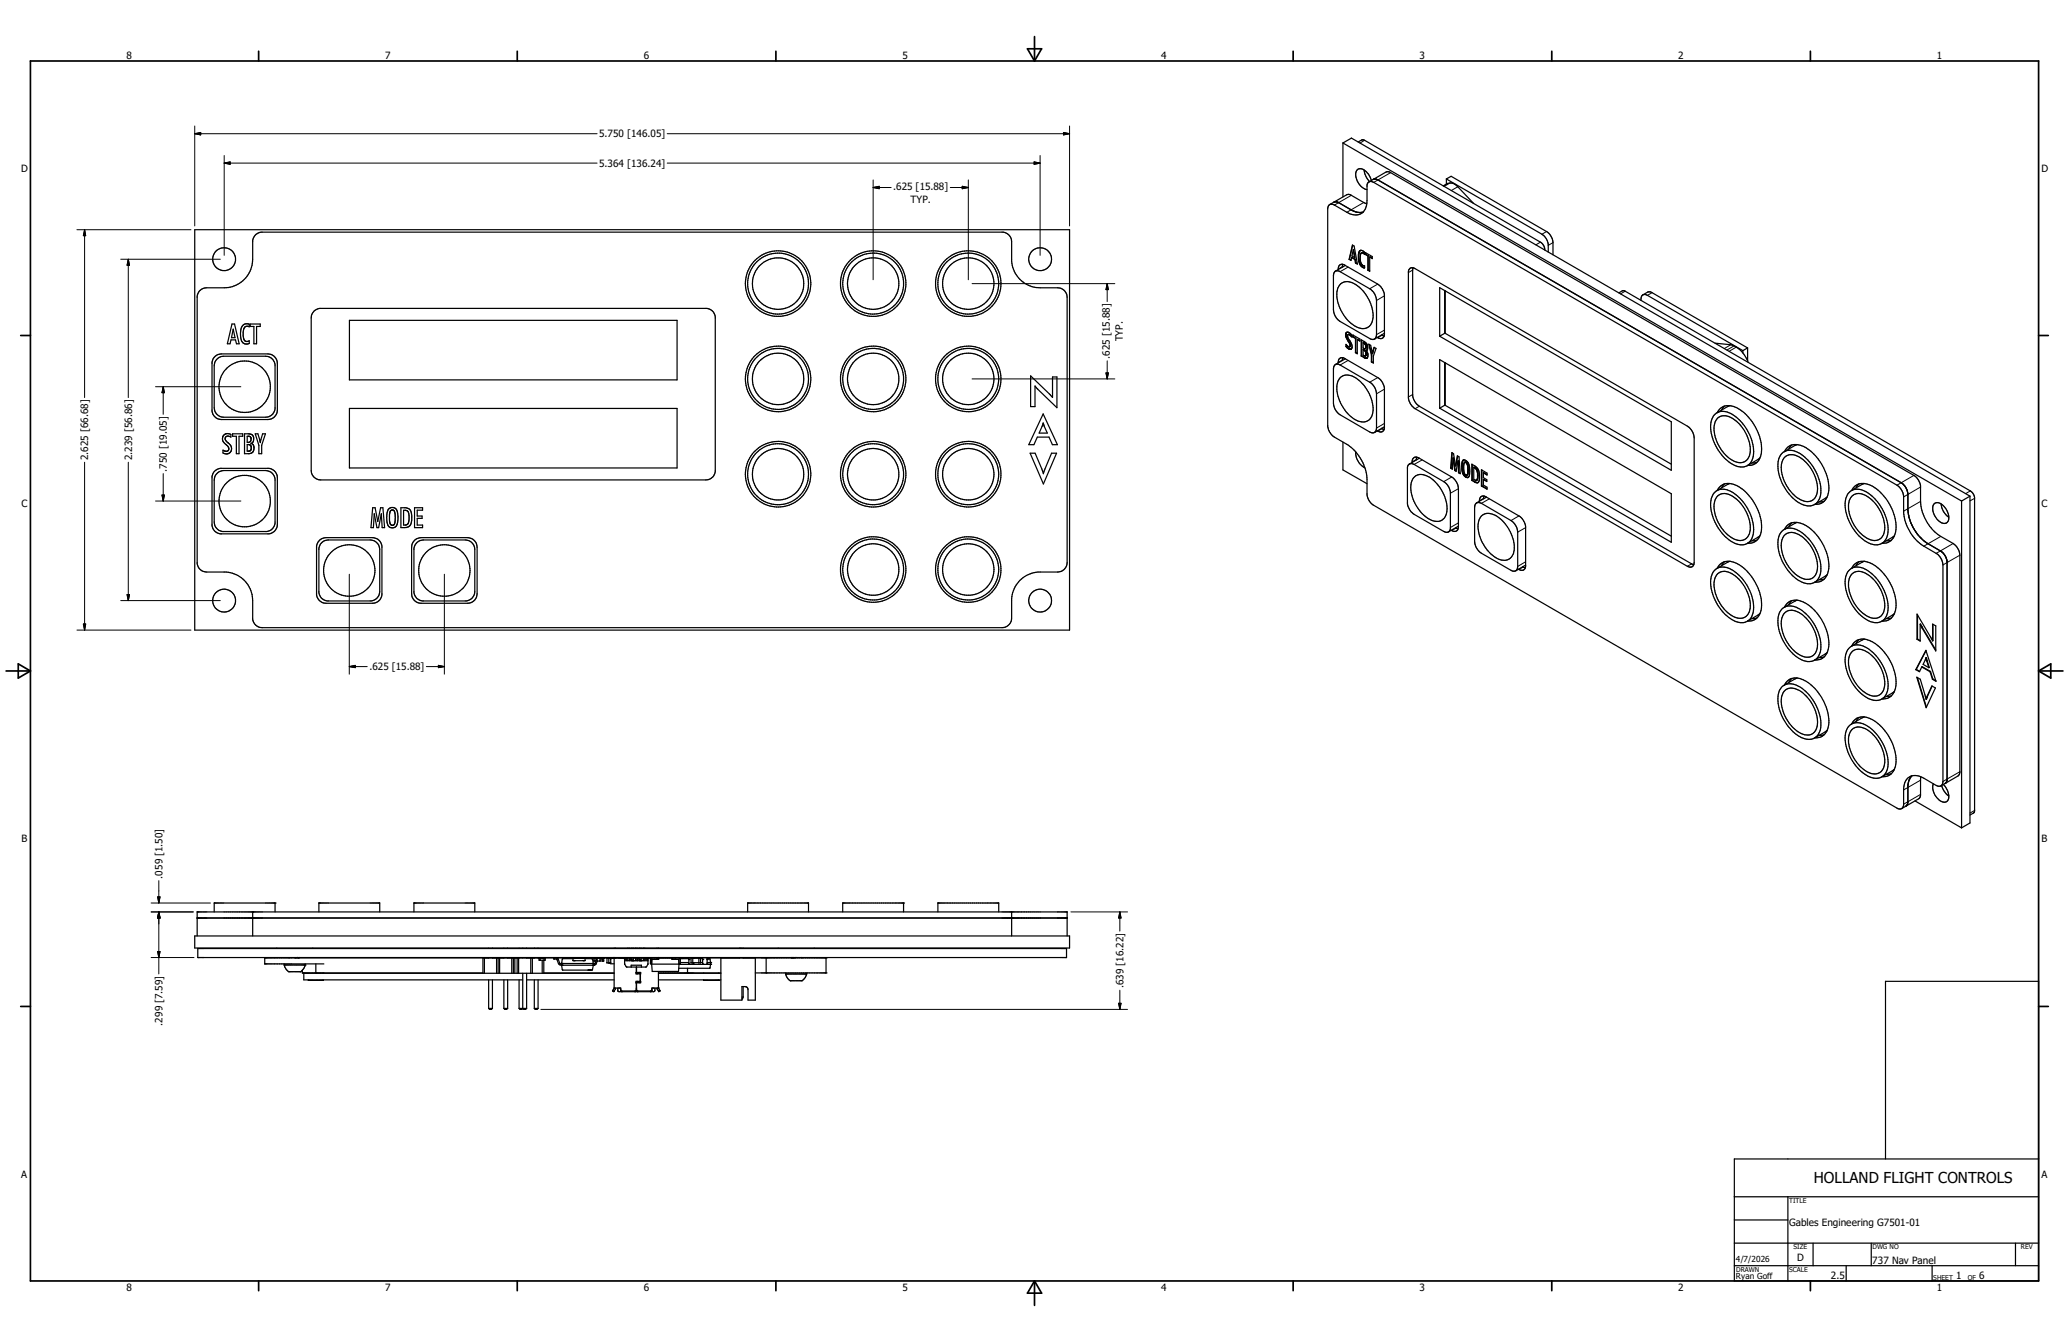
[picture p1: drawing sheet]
<svg xmlns="http://www.w3.org/2000/svg" width="432mm" height="279mm" viewBox="0 0 432 279" stroke-linecap="round" stroke-linejoin="round" font-family="sans-serif">
<defs><g id="words">
<text font-size="3.1" x="378.3" y="246.7">HOLLAND FLIGHT CONTROLS</text>
<g font-size="2.1">
<text x="26.4" y="12.2">8</text>
<text x="80.3" y="12.2">7</text>
<text x="134.3" y="12.2">6</text>
<text x="188.3" y="12.2">5</text>
<text x="242.2" y="12.2">4</text>
<text x="296.1" y="12.2">3</text>
<text x="350.1" y="12.2">2</text>
<text x="404" y="12.2">1</text>
<text x="125" y="28.7">5.750 [146.05]</text>
<text x="4.4" y="35.8">D</text>
<text x="125" y="34.8">5.364 [136.24]</text>
<text x="425.8" y="35.8">D</text>
<text x="186.3" y="39.7">.625 [15.88]</text>
<text x="189.9" y="42.4">TYP.</text>
<text x="234.2" y="71.2" transform="rotate(-90 234.2 71.2)">TYP.</text>
<text x="231.5" y="74.8" transform="rotate(-90 231.5 74.8)">.625 [15.88]</text>
<text x="18.4" y="96" transform="rotate(-90 18.4 96)">2.625 [66.68]</text>
<text x="27.6" y="96" transform="rotate(-90 27.6 96)">2.239 [56.86]</text>
<text x="34.8" y="98.3" transform="rotate(-90 34.8 98.3)">.750 [19.05]</text>
<text x="4.5" y="105.7">C</text>
<text x="425.9" y="105.7">C</text>
<text x="77" y="139.7">.625 [15.88]</text>
<text x="4.5" y="175.6">B</text>
<text x="425.9" y="175.6">B</text>
<text x="33.9" y="183.2" transform="rotate(-90 33.9 183.2)">.059 [1.50]</text>
<text x="234.4" y="206.1" transform="rotate(-90 234.4 206.1)">.639 [16.22]</text>
<text x="33.9" y="213.9" transform="rotate(-90 33.9 213.9)">.299 [7.59]</text>
<text x="4.4" y="245.6">A</text>
<text x="425.9" y="245.6">A</text>
<text x="373.2" y="255.7">Gables Engineering G7501-01</text>
<text x="374.9" y="262.9">D</text>
<text x="390.6" y="263.6">737 Nav Panel</text>
<text x="26.4" y="269.1">8</text>
<text x="80.3" y="269.1">7</text>
<text x="134.3" y="269.1">6</text>
<text x="188.3" y="269.1">5</text>
<text x="242.2" y="269.1">4</text>
<text x="296.1" y="269.1">3</text>
<text x="350.1" y="269.1">2</text>
<text x="381.9" y="266.8">2.5</text>
<text x="404" y="269.1">1</text>
<text x="408.1" y="266.8">1</text>
<text x="412.9" y="266.8">6</text>
</g>
<g font-size="1.7">
<text x="362.1" y="263.2">4/7/2026</text>
<text x="362.1" y="266.7">Ryan Goff</text>
</g>
<g font-size="1.4">
<text x="373.2" y="250.8">TITLE</text>
<text x="374.2" y="260.5">SIZE</text>
<text x="390.6" y="260.5">DWG NO</text>
<text x="421.6" y="260.4">REV</text>
<text x="362.2" y="265.1">DRAWN</text>
<text x="373.2" y="265.2">SCALE</text>
<text x="403.3" y="266.8">SHEET</text>
<text x="410.5" y="266.8">OF</text>
</g>
</g></defs>
<g fill="none" stroke="#000" stroke-width=".25">
<path d="M280.1 29.8l1.8-1 129 74.7M280.1 29.8l129.1 74.7M280.1 29.8v11.3M283.3 29.6l.9-.4 .5 .1 36.8 21.3 .5 .6 .2 .9M284.6 35.5l.4 1.3 .7 1.1M286.1 37.6a2.84 2.84 0 0 0-2.6-2.4 1.59 1.59 0 0 0-.5 2.3l.9 1.3 .9 .7h.4M286.5 37.4l2.6-1.5h.8l109.5 63.3 .8 .9 .4 1v3.4a9.5 9.5 0 0 0 4.2 7.3l2.6 1.5a3.2 3.2 0 0 1 1.4 2.5v45.3l-.4 .7-2.6 1.6M286.5 37.4l.3-.1 .6 .2 109.2 63.2a3.1 3.1 0 0 1 1.4 2.4v3.3a9.3 9.3 0 0 0 4.2 7l3.1 1.9 .6 .9 .3 .9v45.5l-.4 .8M286.5 37.4l-.9 .5M301.1 38.8l.7-.5a1.88 1.88 0 0 1 2.3 .6l3.3 3.5M301.7 37.3l20.3 11.8 .5 .7 .4 .8 .1 2M301.7 37.3l1-.5 20.1 11.6 .7 .8 .4 1 .1 2.9"/>
<path d="M301.7 37.3v1.1M40.6 47.9h182.5v83.5h-182.5zM53.4 48.9l1.1-.5h154.8a2.02 2.02 0 0 1 1.7 2v4.1a6 6 0 0 0 6 5.5h3.6a1.99 1.99 0 0 1 2 2v55.3a1.99 1.99 0 0 1-2 2h-4.1a6 6 0 0 0-5.5 5.5v4.1a1.99 1.99 0 0 1-2 2h-154.3a2.01 2.01 0 0 1-2-1.8v-3.9a6 6 0 0 0-5.5-5.9h-4.1a2.02 2.02 0 0 1-2-1.8v-55.7a2.02 2.02 0 0 1 2-1.8h3.7a6 6 0 0 0 5.9-5.9v-3.9l.2-.7zM277.2 42.8l.4-.2h.4l2.9 1.7a2.5 2.5 0 0 0 4-.9l.3-1.6v-3.2a.84 .84 0 0 1 .5-.7 .84 .84 0 0 1 .9 .1l109.1 63.2a3.2 3.2 0 0 1 1.4 2.2v3.5a9.7 9.7 0 0 0 3.9 6.8l2.9 1.7a3.1 3.1 0 0 1 1.4 2.4v45.1a.87 .87 0 0 1-.4 1 .87 .87 0 0 1-1-.1l-2.6-1.5a2.53 2.53 0 0 0-4 .9l-.2 1.2v3.5a.83 .83 0 0 1-.5 .8 .83 .83 0 0 1-.9-.2l-109.3-63.2-.9-1.1-.3-.8v-3.5a9.4 9.4 0 0 0-4.3-7.3l-2.5-1.5a3.2 3.2 0 0 1-1.4-2.2v-45.5zM278.3 42.1l.8 .1 2.7 1.6a3.3 3.3 0 0 0 2.5 .4M278.4 56.7a.86 .86 0 0 1 1.1-.1l6.2 3.6a3 3 0 0 1 1.4 2.5v7.1a.86 .86 0 0 1-.4 .9 .86 .86 0 0 1-1-.1l-6.2-3.6a3.1 3.1 0 0 1-1.3-2.4v-7.1zM279.1 56.2a.87 .87 0 0 1 .4-1 .87 .87 0 0 1 1 .1l6.9 3.9 .9 1 .5 1.3v8.3a.86 .86 0 0 1-.6 .8 .86 .86 0 0 1-.9-.2M279.7 59.2a3 3 0 0 1 3.8 .6 7.7 7.7 0 0 1 2.8 7.2 2.21 2.21 0 0 1-3.7 1 7.9 7.9 0 0 1-3.6-7.8zM280.1 55.1l-.1 .6M280.6 55.4l-2 1.1M281.4 54.1l.7-3 .4 .2 .7 3.8-.5-.3M281.5 54l-.1 .1"/>
<path d="M281.5 54l.3 .2M282 53.7l.6 .4M282 53.7l.7 .4M282 53.7l-.2 .6-.4-.2M282.2 51.1l-.7 2.9M282.3 52.1l-.3 1.3 .5 .3M282.3 52.1l.3 1.5-.1 .1M282.3 52.1l.2 1.6M282.6 54.1l.1 .7M282.7 54.1h-.1M282.7 54.1l.2 .7M282.9 54.8h-.2"/>
<path d="M282.9 54.8l.2 .2M283.6 52.4a.74 .74 0 0 1 1.1 .2v.5a.46 .46 0 0 0-.6-.4 .46 .46 0 0 0-.3 .6 1.85 1.85 0 0 0 .7 2.1h.2v.5a1.75 1.75 0 0 1-1.3-1.9v-1zM283.7 52.3a3.1 3.1 0 0 0 .6 3.4l.4 .1M284.1 52.7l.6 .2M284.8 53.1v-.4l1.5 .8v.4l-.6-.3M284.8 53.1l.5 .3M284.9 53l-.1 .1M284.9 52.7v.3M284.9 53l.5 .3M285.1 42.5l-3.8-2-3.9 2.2M285.3 53.4v2.9M285.4 53.3l-.1 .1"/>
<path d="M285.4 56.3h-.1M285.4 53.3v3M285.4 56.3l.3 .2M285.7 53.6l.6 .2M285.7 53.6v3l-.4-.3M294 56a.84 .84 0 0 1 1.2 0l56.8 32.9a3.1 3.1 0 0 1 1.4 2.4v26a.87 .87 0 0 1-.4 .9 .87 .87 0 0 1-1-.1l-56.8-32.9-.7-.5-.6-1.1-.1-.6v-26.4zM294.8 55.8l-.1 26.7 .2 .8 .5 .8 .7 .6 57.2 33M300.3 60l48.3 27.9v10.2l-48.3-28zM44.9 74.3l.6-.4 .7-.1h9.7a1.99 1.99 0 0 1 2 2v9.7a2.03 2.03 0 0 1-2 2h-9.7a2.02 2.02 0 0 1-2-1.8v-10.2l.2-.6zM45.2 74.9l.5-.4 1-.2h8.7a2.01 2.01 0 0 1 2 1.7v9.2a2.01 2.01 0 0 1-2 1.8h-8.7a2.03 2.03 0 0 1-2-2v-8.7l.1-.8zM48.4 67.6h.5l1 4.1h-.6l-.2-.8h-.9l-.2 .8h-.6zM48.6 68.6l.4 1.8h-.7z"/>
<path d="M50.7 67.8a1.19 1.19 0 0 1 1.3-.2v.5a.84 .84 0 0 0-.9 .1 .84 .84 0 0 0-.3 .9l-.1 .9a.87 .87 0 0 0 .3 1 .87 .87 0 0 0 1 0v.6a1.28 1.28 0 0 1-1.4-.2 1.28 1.28 0 0 1-.4-1.2v-.3a2.93 2.93 0 0 1 .5-2.1zM52.2 67.6h2.1v.5h-.8v3.6h-.5v-3.6h-.8zM65.6 64.8l1.1-.5h80.8a1.99 1.99 0 0 1 1.7 1.8v32.2a1.96 1.96 0 0 1-2 1.8h-80.3a1.99 1.99 0 0 1-2-2v-31.8l.1-.7zM72.9 66.8h68.3v12.4h-68.3zM215 78.4l4.6 4.5v-4.3h.9v6.4l-4.6-4.5v4.3h-.9zM278.4 76.1l.4-.2 .6 .1 6.3 3.7a3 3 0 0 1 1.4 2.4v7.2a.88 .88 0 0 1-.4 .9 .88 .88 0 0 1-1-.1l-6.2-3.6a3.1 3.1 0 0 1-1.3-2.4v-7.2zM279.1 75.7a.87 .87 0 0 1 .4-1 .87 .87 0 0 1 1 .1l7.1 4 .7 .9 .5 1.3v8.3a.86 .86 0 0 1-.6 .8 .86 .86 0 0 1-.9-.3M279.5 78.8a2.83 2.83 0 0 1 4 .5 7.7 7.7 0 0 1 2.8 7.2 2.14 2.14 0 0 1-3.4 1.1 7.9 7.9 0 0 1-3.9-7.9zM280.1 74.6l-.1 .6M280.6 74.8l-2 1.2M280.8 72.3v-.5l.7 .5M280.8 72.3l.6 .5h.4"/>
<path d="M280.9 72.2l.9 .6M280.9 72.2l-.1 .1M280.9 71.9v.3M281 69.3a.93 .93 0 0 1 .9 1l-.1-.2a.44 .44 0 0 0-.7-.2v.4a3.4 3.4 0 0 1 .9 2.4l-.2 .1M281 69.3l-.3 .3a1.63 1.63 0 0 0 .5 1.4M281 69.3l-.2 .7 .4 1M281.2 71v.1M281.2 71.1l.4 .7v.5M281.2 71h.1M281.2 71l.1 .1M281.3 69.7h.2l.4 .4M281.3 71.1h-.1"/>
<path d="M281.3 71.1l.4 .6a.42 .42 0 0 1-.2 .6M281.5 72.3h.1M281.6 72.8h.1M282.2 70.3l.5 .3M282.2 70.3v-.5l1.5 .9v.4l-.6-.3M282.3 70.2l.5 .3M282.3 69.9v.3M282.3 70.2l-.1 .1M282.7 70.6v2.9M282.8 70.5v3M282.8 73.5l.3 .2M282.8 73.5h-.1"/>
<path d="M282.8 70.5l-.1 .1M283.1 70.8l.6 .2M283.1 70.8v3l-.4-.3M284 74.2h-.1M284 70.9v3.3M284 74.2l1.1 .5M284.3 71.5l.5 .4 .1 .7M284.3 72.9l.6 .4 .1 .6-.1 .3M284.3 72.9a.99 .99 0 0 1 .6 1.2M284.3 72.9v1.1l.5 .2M284.3 71.5v1l.5 .2M284.3 71.5l.6 .3"/>
<path d="M284.7 74.2h.1M284.9 74.2h-.1M284.9 74.1v.1M284.9 74.2h.1M284.9 72.1h.1M284.9 71.8h.1M284.9 73.1a.62 .62 0 0 0 .4-1l-.4-.7-1-.5v3.3M284.9 73.1l.4 .6-.1 .9-.4 .1-.9-.5M284.9 71.8l.1 .6-.2 .3M284.9 72.6l-.1 .1M285.2 73l-.3 .1M285.3 73.8h.1"/>
<path d="M285.6 71.8l.5 2.2M286.1 74v1.5M286.1 75.4l.4 .2M286.1 74v1.4M286.1 75.4v.1M286.1 74h.1M286.3 73.7l-.4-1.7-.4-.2 .6 2.2M286.4 73.2l-.1 .5M286.4 73.2l.2-.8 .4 .2-.5 1.7v1.4l-.4-.2M286.5 73.2l-.2 .5M286.5 73.2h-.1M286.7 72.4l-.2 .8"/>
<path d="M288.2 69.8l.5 .3M288.8 69.5l-2.1 1.2M300.3 75l48.3 27.9v10.2l-48.3-28zM301.4 60.6v8.9M301.4 75.6v8.9M301.4 69.5l47.2 27.3M301.4 69.5l-1.1 .6M337.7 61.1l.8-.5 .5 .1 72 41.7 .5 .4 .4 1v65.3l-.2 .4-.8 .4M342.3 62.6a.88 .88 0 0 1 .3-1 .88 .88 0 0 1 1.1 0l19.9 11.5M342.7 61.5l1.1-.6h.7l20 11.6M357.8 71.6l3.2 .3a5.6 5.6 0 0 1 3.7 3.6M363.6 73.1v.5"/>
<path d="M364.5 72.5v2.7M364.5 72.5l-.9 .6M44.7 98.3l.6-.4 .7-.2h10.1a2.01 2.01 0 0 1 1.8 1.9v9.7a2.03 2.03 0 0 1-1.8 2h-10.1a2 2 0 0 1-1.8-1.7v-10.2zM45.2 98.8l.5-.5 1-.2h8.7a2.02 2.02 0 0 1 2 1.8v9.2a2 2 0 0 1-1.7 1.7h-9.3a2.01 2.01 0 0 1-1.7-2v-8.7l.1-.7zM46.6 90.8l.5-.3h.7l.4 .1v.5a.69 .69 0 0 0-1.2 .1 .69 .69 0 0 0 .4 1 1.27 1.27 0 0 1 .9 1.3 1.27 1.27 0 0 1-1 1.2l-.8-.3v-.5a.68 .68 0 0 0 1.1 0 .68 .68 0 0 0-.3-1.1 1.42 1.42 0 0 1-.7-2zM48.5 90.5h2.1v.5h-.7v3.6h-.6v-3.6h-.8zM51 90.5h.9l.8 .3 .2 .4v.7l-.2 .4-.3 .2a1.13 1.13 0 0 1 .6 1.2 1.13 1.13 0 0 1-1 .9h-1zM51.6 91h.4a.68 .68 0 0 1 .4 .6 .68 .68 0 0 1-.5 .6h-.3zM52.1 94h.1M52.2 94h-.1M52.2 94a.76 .76 0 0 0-.3-1.3h-.3v1.4l.5-.1M52.2 94h.1"/>
<path d="M53.2 90.5h.6l.5 1.8 .5-1.8h.6l-.8 2.3v1.8h-.6v-1.8zM72.9 85.2h68.3v12.4h-68.3zM214.9 94.5h1l1.8 4.3 1.7-4.3h1l-2.7 6.4zM217.6 86.3l3 6.4h-1.1l-.7-1.6h-2.4l-.7 1.6h-1.1zM217.6 88.2l.9 2.1h-1.7zM280.1 92.2v5.8l5.1 2.9M282.8 94.2a3.6 3.6 0 0 0 1.9 3.3M288.2 89.3l.5 .2M288.8 89l-2.1 1.2M293.7 97a.89 .89 0 0 1 1.3-.2l6.3 3.7a3.1 3.1 0 0 1 1.3 2.2v7.5a.84 .84 0 0 1-.5 .8 .84 .84 0 0 1-.9-.2l-6.2-3.6a3.3 3.3 0 0 1-1.4-2.2v-7.5zM294.6 96.4a.88 .88 0 0 1 .3-1 .88 .88 0 0 1 1.1 .1l6.8 4a3.1 3.1 0 0 1 1.4 2.4v7.9a.88 .88 0 0 1-.4 .9 .88 .88 0 0 1-1.1-.1M294.9 99.6a2.72 2.72 0 0 1 3.7 .2 7.9 7.9 0 0 1 3.1 7.4 2.2 2.2 0 0 1-3.6 1 7.8 7.8 0 0 1-3.6-7.7z"/>
<path d="M295.5 95.3v.6M296.1 95.5l-2.1 1.3M301.4 84.5l47.2 27.3M301.4 84.5l-1.1 .6M302.7 97.6h-.1M302.7 97.6l.3 .1M302.9 94.4l-.2 3.2M303.1 95.5l-.1 2.3-.4-.2M303.1 95.5l.5 2.6M303.1 95.5l.4 2.6M303.6 98.1h-.1M303.6 98.1l.1 .1"/>
<path d="M303.6 97.1l.4-2 .4 .2 .2 3.5-.3-.2M303.6 97.1l-.4-2.5-.3-.2-.3 3.2M304.1 95.1l-.5 2M304.1 96.1l.2 2.5M304.1 96.1h.1l.1 2.4M304.1 96.1l-.4 2.2-.2-.2M304.3 98.5v.1M304.3 98.5l.3 .2M305.2 96l-.2 1.6a1.67 1.67 0 0 0 1.3 1.9M305.2 96a1.37 1.37 0 0 1 1.4 1.6v1.2l-.3 .7M305.2 95.9a3.3 3.3 0 0 0 .4 3.5l.7 .2M305.5 96.4l-.2 .8 .2 1.6"/>
<path d="M305.5 96.4h.1M305.5 98.8h.1M305.5 98.8l.5 .3M305.6 96.4l.4 .1 .2 .5v1.9M305.6 96.4l.4 .3 .2 .5v1.3l-.2 .6M305.6 96.4h-.1M305.6 96.4h.1M306.2 98.9l-.2 .2M306.2 98.9h.1M306.2 97.1h.1M307.1 96.8v3.3M307.4 97.4a1.18 1.18 0 0 1 .9 1.3v.9l-.2 .5"/>
<path d="M307.4 97.4l.7 .7 .1 .6-.1 1.4M307.4 97.4v2.6l.6 .1M309.1 98v3.3M309.4 100l.7 .3M309.4 98.6l.8 .3M309.4 98.6v1l.7 .4v.4l-.7-.4M309.4 100v1.1l.8 .5v.4l-1.2-.7M309.4 98.6l.8 .5v-.5l-1.2-.6v3.3M357.8 86.4a3.1 3.1 0 0 1 4.1 .3 9.3 9.3 0 0 1 3.7 8.8 2.47 2.47 0 0 1-3.7 1.5 9.4 9.4 0 0 1-4.9-9.2l.4-1.1zM358.2 86a2.7 2.7 0 0 1 3.9-1 10.1 10.1 0 0 1 5.2 9.8 2.55 2.55 0 0 1-2.7 2.2M358.4 87.1a3 3 0 0 1 3.8 .7 7.9 7.9 0 0 1 2.8 7.2 2.23 2.23 0 0 1-3.7 .9 8.1 8.1 0 0 1-3.7-7.4l.2-.6zM359.7 84.7l-.6 .8"/>
<path d="M360.8 84.6l-2.6 1.5M366.5 96.4l-1 .1M367.1 95.5l-2.6 1.6M372.2 94.2a3.8 3.8 0 0 1 4.3 1.1 9.4 9.4 0 0 1 3.2 8.3l-.5 1-.6 .6M372.2 94.2a3.5 3.5 0 0 0-1.3 3.8 9.7 9.7 0 0 0 5.3 7.3 2.67 2.67 0 0 0 2.4-.1M372.2 94.1a2.85 2.85 0 0 1 4.3-.9 10.4 10.4 0 0 1 4.9 9.4 2.65 2.65 0 0 1-2.8 2.6M372.4 95.2a3 3 0 0 1 3.8 .7 7.8 7.8 0 0 1 2.8 7.2 2.2 2.2 0 0 1-3.6 1 7.9 7.9 0 0 1-3.7-7.8zM373.7 92.8l-.6 .8M374.9 92.7l-2.7 1.5M66.7 112.6l.4-.3 .9-.2h9.7a2.01 2.01 0 0 1 2 1.8v10.1a2.01 2.01 0 0 1-2 1.8h-9.7a2.02 2.02 0 0 1-2-1.8v-10.1l.3-.7zM67 113.3l.6-.5 .9-.2h8.7a2.03 2.03 0 0 1 2 2v8.7a2.02 2.02 0 0 1-1.7 2h-9.3a2 2 0 0 1-1.7-1.7v-9.3zM77.7 105.9h.5l.6 2.8 .6-2.8h.5l.3 4.1h-.5l-.2-2.9-.5 2.9h-.4l-.5-2.9-.2 2.9h-.5z"/>
<path d="M81.2 106a1.14 1.14 0 0 1 1.3 0 1.14 1.14 0 0 1 .5 1.2v1.5a1.15 1.15 0 0 1-1.2 1.4 1.15 1.15 0 0 1-1.1-1.4v-1.7l.2-.7zM81.4 106.5a.55 .55 0 0 1 .7-.1 .55 .55 0 0 1 .3 .6 2.86 2.86 0 0 1-.3 2.5h-.5l-.3-.4-.1-1.8zM83.6 105.9h1a1.37 1.37 0 0 1 1.3 1.5v1.1a1.38 1.38 0 0 1-1.5 1.5h-.8zM84.2 106.4l.7 .1 .3 .3 .1 1.9a.75 .75 0 0 1-.7 .8h-.4zM86.5 105.9h1.6v.5h-1.1v1.2h1v.5h-1v1.4h1.1v.5h-1.6zM86.5 112.6l.4-.3 .9-.2h9.7a2.03 2.03 0 0 1 2 2v9.7a1.99 1.99 0 0 1-2 2h-9.7a1.99 1.99 0 0 1-1.9-2v-9.7l.1-.7zM87 113.1l.6-.4 .7-.1h8.8a1.98 1.98 0 0 1 1.9 2v8.7a2.03 2.03 0 0 1-1.7 2h-9.2a2.07 2.07 0 0 1-1.8-1.7v-9.3l.3-.6zM303.6 110.1l.5 .2M304.2 109.7l-2.1 1.2M307 100.2l.9 .5 .4-.1M307 100.2v-3.4l1.1 .7 .3 .6 .2 1.7-.2 .8M307.1 100.1l.7 .4 .6 .1"/>
<path d="M307.1 100.1l-.1 .1M308 104.9l.5-.1 .5 .2 6.2 3.5a3.1 3.1 0 0 1 1.4 2.5v7.1a.86 .86 0 0 1-.4 .9 .86 .86 0 0 1-1-.1l-6.2-3.5a3.2 3.2 0 0 1-1.4-2.5v-7.1zM308.1 100.1h-.1M308.6 104.5a.88 .88 0 0 1 .4-.9 .88 .88 0 0 1 1 0l7 4.1 .8 .8 .4 1.3v8.6M309 107.6a2.54 2.54 0 0 1 3.4 .1 8 8 0 0 1 3.3 7.6 2.23 2.23 0 0 1-3.6 1 8.1 8.1 0 0 1-3.7-7.5zM309.1 101.3l1.1 .6M309.1 101.3h-.1M309.6 103.4l-.1 .6M310.1 103.7l-2.1 1.2M317.6 118.2l.6 .2M318.2 118.4a.87 .87 0 0 1-1.5 .3M318.2 117.8l-2 1.2"/>
<path d="M358.2 102.3a3.8 3.8 0 0 1 4.3 1.2 9.2 9.2 0 0 1 3.1 8.2l-.4 1-.6 .6M358.2 102.3a3.8 3.8 0 0 0-1.2 4.2 9.7 9.7 0 0 0 5.2 6.9l1.4 .2 1-.3M358.2 118.5a3.8 3.8 0 0 1 4.3 1.2 9.2 9.2 0 0 1 3.1 8.2l-.4 1.1-.6 .5M358.2 118.5a4 4 0 0 0-1.1 4.6 9.6 9.6 0 0 0 5.1 6.5l1.4 .2 1-.3M358.2 118.5a2.66 2.66 0 0 1 3.9-1.1 10.1 10.1 0 0 1 5.2 9.9 2.55 2.55 0 0 1-2.7 2.2M358.2 102.3a2.7 2.7 0 0 1 3.9-1.1 10.2 10.2 0 0 1 5.2 9.9 2.55 2.55 0 0 1-2.7 2.2M358.4 103.4a2.77 2.77 0 0 1 3.5 .4 7.9 7.9 0 0 1 3.1 7.4 2.24 2.24 0 0 1-3.7 1 7.8 7.8 0 0 1-3.6-7.8zM358.4 119.6a2.81 2.81 0 0 1 3.5 .4 7.9 7.9 0 0 1 3.1 7.4 2.23 2.23 0 0 1-3.7 1 8.1 8.1 0 0 1-3.7-7.5l.2-.5zM359.7 100.9l-.6 .8M359.7 117.1l-.6 .9M360.8 100.8l-2.6 1.5M360.8 117l-2.6 1.5"/>
<path d="M366.5 112.7l-1 .1M367.1 111.7l-2.6 1.6M372.2 110.4a3.8 3.8 0 0 1 4.3 1.2 9.4 9.4 0 0 1 3.2 8.2l-.5 1.1-.6 .5M372.2 110.4a3.2 3.2 0 0 0-1.3 3.5 9.7 9.7 0 0 0 5.3 7.6 2.67 2.67 0 0 0 2.4-.1M372.2 110.4a2.85 2.85 0 0 1 4.3-.9 10.4 10.4 0 0 1 4.9 9.3 2.66 2.66 0 0 1-2.8 2.6M372.4 111.5a2.81 2.81 0 0 1 3.5 .4 7.8 7.8 0 0 1 3.1 7.4 2.2 2.2 0 0 1-3.6 1 7.8 7.8 0 0 1-3.7-7.8zM373.7 109l-.6 .9M374.9 108.9l-2.7 1.5M380.5 104.5l-1 .1M381.2 103.6l-2.7 1.6M381.2 119.8l-2.7 1.6M386.2 102.3a3.8 3.8 0 0 1 4.3 1.2 9.4 9.4 0 0 1 3.2 8.2l-.5 1-.6 .6"/>
<path d="M386.2 102.3a3.8 3.8 0 0 0-1.2 4.2 9.7 9.7 0 0 0 5.2 6.9l1.5 .2 .9-.3M386.2 118.5a4 4 0 0 0-1.1 4.6 9.7 9.7 0 0 0 5.1 6.5l1.5 .2 .9-.3M386.2 118.5a3.8 3.8 0 0 1 4.3 1.2 9.5 9.5 0 0 1 3.3 7.9 2.84 2.84 0 0 1-1.2 1.9M386.3 118.5a2.7 2.7 0 0 1 3.9-1.1 10.1 10.1 0 0 1 5.2 9.9 2.55 2.55 0 0 1-2.8 2.2M386.3 102.3a2.7 2.7 0 0 1 3.9-1.1 10.1 10.1 0 0 1 5.2 9.9 2.55 2.55 0 0 1-2.8 2.2M386.4 103.4a3 3 0 0 1 3.8 .6 7.7 7.7 0 0 1 2.8 7.2 2.21 2.21 0 0 1-3.6 1 7.9 7.9 0 0 1-3.7-7.8zM386.4 119.6a2.81 2.81 0 0 1 3.5 .4 8 8 0 0 1 3.2 7.1 2.21 2.21 0 0 1-3.7 1.3 7.9 7.9 0 0 1-3.7-7.8zM387.8 100.9l-.6 .8M387.8 117.1l-.6 .9M388.9 100.8l-2.7 1.5M388.9 117l-2.7 1.5M394.5 112.7l-1 .1"/>
<path d="M395.2 111.7l-2.6 1.6M403.4 105.1a1.47 1.47 0 0 1 2.2 .5l.3 .4a2.3 2.3 0 0 1 .1 3 2.41 2.41 0 0 1-2.6-1.8 2.26 2.26 0 0 1 0-2.1zM404.9 105.1l.1 .7 .5 1 1 1.1M409.2 104.5v68.1M410.9 103.5v68.1l-1.7 1M410.9 103.5l-1.7 1M366.5 128.9l-1 .1M367.1 127.9l-2.6 1.6M371.8 126.9a3.1 3.1 0 0 1 3.8 .2 9.7 9.7 0 0 1 4.2 8.7 2.59 2.59 0 0 1-4.2 1.7 9.6 9.6 0 0 1-4.7-8.8l.3-.9zM372.2 126.6a2.73 2.73 0 0 1 4-1.1 10.2 10.2 0 0 1 5.2 9.6 2.66 2.66 0 0 1-2.8 2.5M372.4 127.7a2.81 2.81 0 0 1 3.5 .4 7.9 7.9 0 0 1 3.1 7.4 2.2 2.2 0 0 1-3.6 1 7.9 7.9 0 0 1-3.7-7.7zM373.7 125.3l-.6 .8"/>
<path d="M374.9 125.2l-2.7 1.4M380.5 137l-1 .1M380.5 120.8l-1 .1M381.2 136.1l-2.7 1.5M386.2 134.7a4 4 0 0 0-1.1 4.7 9.3 9.3 0 0 0 5.4 6.5l1.4 .1 .7-.3M386.2 134.7a3.8 3.8 0 0 1 4.3 1.2 9.4 9.4 0 0 1 3.2 8.3l-.5 1-.6 .5M386.3 134.7a2.7 2.7 0 0 1 3.9-1.1 10.1 10.1 0 0 1 5.2 9.9 2.56 2.56 0 0 1-2.8 2.2M386.4 135.8a2.81 2.81 0 0 1 3.5 .4 8 8 0 0 1 3.2 7.2 2.14 2.14 0 0 1-3.4 1.4 7.9 7.9 0 0 1-4-7.9zM387.8 133.4l-.6 .8M388.9 133.3l-2.7 1.4M394.5 128.9l-1 .1M395.2 127.9l-2.6 1.6"/>
<path d="M399.6 139.6l2.1-4 2.1 6.5-.7-.5M399.7 139.6l.7 .4M399.7 139.6h-.1M399.9 133.3v-5.2l3.2 5.5M400 133.2l-.1 .1M400 128.2v5M400 133.2l.5 .4M400.5 130.2l3.3 5.3M400.5 130.2l3.3 5.5v-5.2l-.7-.4v3.5M400.5 130.2v3.5l-.6-.4M400.9 139.1l1.8 .9M400.9 139.1l1.7 1"/>
<path d="M400.9 139.1l-.5 1-.8-.5M401.7 137.2l.1-.1 .2 .7M401.7 137.2l.2 .6M401.7 137.2l-.5 1.3 1.2 .7M401.8 135.7l-2.1 3.9M401.9 137.8l.5 1.4M402 137.8l.5 1.4h-.1M402 137.8h-.1M403.2 130.2l-.1 3.4M372.2 142.9a3.8 3.8 0 0 1 4.3 1.1 9.3 9.3 0 0 1 3.2 8.3l-.5 1-.6 .5M372.2 142.9a3.2 3.2 0 0 0-1.3 3.4 9.4 9.4 0 0 0 5.6 7.7 2.6 2.6 0 0 0 2.1-.2M372.2 142.8a2.79 2.79 0 0 1 4.3-.9 10.1 10.1 0 0 1 4.9 9.7 2.55 2.55 0 0 1-2.8 2.2"/>
<path d="M372.4 143.9a2.82 2.82 0 0 1 3.5 .5 7.9 7.9 0 0 1 3.1 7.4 2.2 2.2 0 0 1-3.6 .9 7.8 7.8 0 0 1-3.7-7.7zM373.7 141.5l-.6 .8M374.9 141.4l-2.7 1.5M380.5 153.2l-1 .1M381.2 152.3l-2.7 1.6M386.2 151a4 4 0 0 0-1.1 4.6 9.2 9.2 0 0 0 5.4 6.6 2.6 2.6 0 0 0 2.1-.3M386.2 151a4.1 4.1 0 0 1 4.6 1.4 9.3 9.3 0 0 1 2.9 8l-.5 1-.6 .5M386.3 150.9a2.81 2.81 0 0 1 4.2-.9 10.2 10.2 0 0 1 4.9 9.7 2.51 2.51 0 0 1-2.8 2.2M386.4 152a3.2 3.2 0 0 1 4.1 .9 7.8 7.8 0 0 1 2.5 7 2.2 2.2 0 0 1-3.6 1 7.9 7.9 0 0 1-3.7-7.8zM387.8 149.6l-.6 .8M388.9 149.5l-2.7 1.5M394.5 145.1l-1 .1"/>
<path d="M395.2 144.2l-2.6 1.6M399.8 141.2l.8 .4 1.2 4.2 1.2-2.8 .7 .4-1.9 4.2zM400 141.3l1.8 6.1M402.6 140.1l.5 1.5M402.7 140l.5 1.6M402.7 140l-.1 .1M403 143.1l-1.2 2.7M403.2 141.6l.6 .3M403.2 141.6h-.1M394.5 161.3l-1 .1M395.2 160.4l-2.6 1.6M397.6 168.1l-.9 .5"/>
<path d="M398.8 161.8a3.1 3.1 0 0 0-.8 2.1v3.3l-.1 .5-.3 .4M399.5 167l9.7 5.6M400.7 162l-.1 3.8-.1 .5-.3 .3-2.6 1.5M403.3 163.4a3.1 3.1 0 0 0 2.5 3.8 1.41 1.41 0 0 0 .5-2.1l-.3-.7-.6-.8M405 163.8l.5 1.1 1 1.1M405.8 163.4l-.9 .5M40.6 195.2h182.5v2.5h-182.5zM41.1 191.4h.1M41.1 190.1h.1M41.1 190.1h181.5v5.1M41.1 190.1v5.1M41.1 191.4h181.5"/>
<path d="M41.3 197.8v1.9M41.3 197.8h181.2v1.9h-181.2M52.7 190.1h.1M52.7 190.1v5.1M57.4 188.3h.1M57.4 188.3h-12.7v1.8M57.4 188.3v1.8M57.7 197.7v.1M60.2 199.7h.1M62.1 199.7h-.6M62.1 199.7h.4M62.3 199.7h.1"/>
<path d="M65.2 197.7v.1M66.5 188.3h.1M66.5 188.3h12.7v1.8M66.5 188.3v1.8M86.3 188.3h.1M86.3 188.3v1.8M86.3 188.3h12.7v1.8M100.7 199.8v3.1M101 199.8v3.1M101.9 197.7v.1M101.9 199.7v.1M102.7 197.7v.1"/>
<path d="M102.7 199.7v.1M103.6 199.8v3.1M103.9 199.8v3.1M104.2 199.8v3.1M105.1 197.7v.1M105.1 199.7v.1M105.9 197.7v.1M105.9 199.7v.1M106.8 199.8v3.1M107.1 199.8v3.1M107.4 199.8v3.1M107.9 199.8v3.1"/>
<path d="M108.2 199.8v3.1M108.3 197.7v.1M108.3 199.7v.1M109 197.7v.1M109 199.7v.1M109.9 197.7v.1M109.9 199.7v.1M110.7 199.8v3.1M111 199.8v3.1M111.5 197.7v.1M111.5 199.7v.1M112.2 197.7v.1"/>
<path d="M112.2 199.7v.1M112.5 199.8v.4h1.2v-.4M112.7 199.8h.8M113.1 199.8h.1M113.4 199.8h.1M113.5 199.8h.1M115.5 199.9h.1M115.5 199.7h-60.3v1.3h12.4M115.5 199.7v.2M115.5 199.9l.6 .1 .5 1.1 .5 .1M115.5 199.7l.8 .1 .5 1.1 .3 .1M116.2 199.7l8.9 .1"/>
<path d="M119.5 199.9h-2.1l-.3 1M119.6 199.8h.1M119.6 199.8v.5h2.4v-.5M119.9 199.8h.1M119.9 199.8h1.8M121.7 199.8h.1M122 199.8h.1M122 199.9h1.6l.2 1M123.9 199.8h.1M123.9 199.8v.6h.2v-.6M124.1 199.8h.1M124.1 199.8h.5"/>
<path d="M124.6 199.8h.1M124.6 199.9l-.4 .9-.4 .2M124.6 199.8v.6M125.2 199.8h.1M125.2 199.8l-.1 .6h-.5l-.3 .7-.5 .1M125.2 199.9h.2M125.4 199.9h.1M125.4 199.7h5.6M125.4 199.7l-.7 .1M125.4 199.7h.1M125.4 199.7v.2M125.4 199.8h.3"/>
<path d="M125.7 199.8h.1M125.7 199.8v.6h.2v-.6M125.9 199.8h.1M126.6 199.8v.9M126.8 199.8h.1M127 199.8h.1M127.1 199.8h.1M127.4 199.8h-.4v1M127.4 199.8v.2M127.9 199.8h.2M127.9 199.8h.1M128.1 199.8h.1"/>
<path d="M128.1 199.8h-.7v1.2h.7M128.1 199.7v6.4l-.3 .5M128.1 197.7v.1M128.4 197.7v.1M128.4 199.7h.1M129.6 199.8h.1M130.1 199.8l.2 .2M130.3 199.8h.1M130.3 199.8v1.3l.4 .5h4.1l.4-.6v-1.2M130.4 199.8v.2h.2v-.2M130.5 199.8h.1M130.6 199.8h.1"/>
<path d="M130.7 199.8h.1M130.7 199.8v.5M130.8 199.8h.1M131 197.7v.1M131 199.7v.6M131.3 197.7v.1M131.3 199.7v.6M131.4 199.8h.1M131.4 199.8v.5M131.6 199.8h.2M131.6 199.8v.2h-.2M131.8 199.7l-.5 .1"/>
<path d="M131.8 197.7v.1M131.8 199.7v.6M132.1 199.7h.5M132.1 197.7v.1M132.1 199.7v.6M132.6 197.7v.1M132.6 199.7v.6M132.9 199.7h.5M132.9 197.7v.1M132.9 199.7v.6M132.9 199.8h.1M132.9 199.8v.5"/>
<path d="M133.1 199.8h.3M133.1 199.8v.2h-.2M133.4 199.8v.2M133.4 197.7v.1M133.4 199.7v.6M133.7 199.7h.5M133.7 197.7v.1M133.7 199.7v.6M134.2 197.7v.1M134.2 199.7v.6M134.5 197.7v.1M134.5 199.7v.6"/>
<path d="M134.6 199.8h.3M134.6 199.8l-.1 .2M134.9 199.8v.2h.1M135 199.8h.1M135 199.8v.5M135.4 199.8l-.2 .2M135.9 199.8l-.2 .1v1l.2 .1v-1h1.5v-.2M137 199.8h.1M137 197.7v.1M137 199.7h.1M137.4 199.8h.1M137.4 197.7v.1"/>
<path d="M137.4 199.7v.3M140.2 199.8h.1M140.2 199.8v.2h1.4v1l.3-.2v-.9M140.2 199.8v.2M140.8 199.7h.1M140.8 199.7h.9M140.8 199.7v.1M141.7 199.8l.2 .1M141.7 199.7h.1M141.7 199.7v.1M141.9 199.9h1.8M142.3 199.7h.1"/>
<path d="M142.3 199.7l-7.8 .1M142.3 199.8v.1M142.3 199.7h3.7M143.7 199.7v1.4M144.2 199.8h.3M144.2 199.8v.9M144.5 199.8h1.3v.9h-1.3zM144.6 199.7h.1M144.6 199.7v.1M146 199.7h.1M146.1 199.8v.9M146.1 199.9h.5"/>
<path d="M146.6 199.7l-.8 .1M146.6 199.7v1.4M146.6 199.7h.9M147.5 199.9h.6l.1 .8M150.4 199.8v8.7h4.4v-2.8l.9 .1 .3 .3v2.4h1.6v-8.7M154.2 197.7v.1M154.2 199.7v.1M154.5 197.7v.1M154.7 197.7v.1M155 197.7v.1M155 199.7v.1M156 190.1v-1.8h12.7v1.8"/>
<path d="M159.8 199.7v3.2M162.3 197.7v.1M165 199.7h.2M165.4 199.7h-.2M166 199.7h-.6M167.2 199.7h.1M169.8 197.7v.1M172.3 199.7h.1M172.3 199.7h-24.8v1.4M172.3 199.7v3.2M188.5 188.3h.1M188.5 188.3v1.8"/>
<path d="M188.5 188.3h-12.7v1.8M195.6 188.3h.1M195.6 188.3v1.8M195.6 188.3h12.7v1.8M211 191.4h.1M211 190.1v5.1M59.3 201.2h4.3M59.3 201.2l.4 .9 .5 .5h2.5l.7-.7 .2-.7M59.3 201v.2M63.1 202.3v.6h37.6M63.6 201.2h.1M63.6 201v.2"/>
<path d="M64.3 202.9h.1M64.3 204.3v.1M65.9 201v1.9M67.4 204.3l-3.1 .1M67.4 202.9h.1M101.9 204.3v6M101.9 210.3h.8M101.9 210.3l.2 .2h.4l.2-.2M102.7 204.3v6M105.1 204.3v6M105.1 210.3h.8M105.1 210.3l.2 .2h.4l.2-.2"/>
<path d="M105.9 204.3v6M108.3 204.3v6M108.3 210.3h1.6M108.3 210.3l.2 .2h.4l.2-.2M109 210.3l.2 .2h.5l.2-.2M109 202.9v7.4M109.9 204.3h18.2M109.9 202.9v7.4M111.5 204.3v6M111.5 210.3h.7M111.5 210.3l.1 .2h.4l.2-.2M112.2 204.3v6"/>
<path d="M112.7 200.2h.1M113.1 200.2v2.7M113.4 200.2v2.7M113.4 202.9h14.7M113.5 200.2h.1M117.1 200.9h.1M117.1 201.3h.1M117.1 201.3l.3 1h6.1l.3-1M117.1 200.9v.4M117.2 200.9h6.4M117.2 200.9h.1M117.3 200.9h.1"/>
<path d="M117.3 201.3h.1M117.3 201.3h6.3M117.3 201.3h-.1M119.9 200.3h.1M121.7 200.3h.1M122.7 202.3h.1M123.2 202.3h.1M123.6 200.9h.1M123.6 201.3h.1M123.7 200.9h-.1M123.8 200.9h.1M123.8 201.3h.1"/>
<path d="M123.8 200.9v.4M124.1 200.4h.2M125.2 200.4h.5M126.6 200.8h.8M127 200.7h.4M127 200.7h.1M127 200.8h.1M127.8 206.6h.1M128.1 202.9h-64.7v1.4h45.6M128.1 206h1.4v.7l.3 .1M128.4 206l-.3 .8-.3-.2M128.9 206v.6l.3 .2h7.1l.3-.1v-.7"/>
<path d="M129.5 206.4l.2 .2h2.8l.2-.2M130.3 200.3h4.9M131.7 201.6v-.3h2.1v.3M131.8 200.3h.1M132.1 200.3h.1M132.7 204.6h.9v.3h-.9zM132.7 202.8h.9v.3h-.9zM132.7 201.6v1.2l.3 .2M132.7 205h.1M132.8 201.6v1.2l.2 .2 .3-.2M132.8 206.4l.2 .2h2.8l.2-.2M132.9 204.6l-.2 .2v1.8l-.2 .2"/>
<path d="M133 204.6l.3 .2M133 204.7l.2 .1M133 204.7l-.2 .1v1.7l.3 .3M133 202.9v.1M133 204.7h.1M133.2 202.9h.1M133.2 204.8l.2 .1M133.3 204.8h.1M133.3 202.9l-.3 .1M133.3 202.8v.1M133.3 204.8v.1M133.3 202.8h.1"/>
<path d="M133.4 200.3h.1M133.4 202.8l.1 .2v1.7l-.1 .1M133.4 202.8l.2 .1v1.8l-.2 .2M133.5 204.5h.1M133.7 200.3h.1M135.9 201h5.7M135.9 201l.2 1.6h5.4l.1-1.6M136 200l-.1 1M137 206l.4 .8 .3-.2M137.4 206h.1M137.4 204.3h13M137.4 202.9h13"/>
<path d="M137.4 206h-1.4v.6l-.3 .2M137.4 202.6v3.5l.3 .5M141.6 200v1M141.6 201.1h6.6M141.7 201.1h.1M141.7 201v.1M141.9 200.7h1.8M143.4 201.9v1M143.7 200.1h.1M143.7 201.1h.1M144.2 200.8h.3M144.6 201.1h.1"/>
<path d="M144.6 200.7v.4M145.8 200.8h.3M146.1 200.7h.5M146.6 200.1h.1M146.6 201.1h.1M146.8 202.9h.1M146.8 204.3v.1M146.8 204.4h3.1M147.5 200.1h.1M147.5 201.1h.1M147.5 200.7h.7M148.1 200.7h.1"/>
<path d="M148.1 201.1h.1M148.2 200.7h.1M148.2 201.1h.1M148.2 201.1l-.2 .8h-6.4M148.2 200.7v.4M149.9 204.4h.1M149.9 202.9h.1M149.9 204.3v.1M154.8 207.9h.2M155 205.7v2.2M155 207.9l-.1 .4h-.1M157.6 202.9h14.7"/>
<path d="M163.9 203.1h4.4M163.9 203.1l.4 .9 .5 .5h2.5l.7-.7 .3-.7M163.9 202.9v.2M168.3 202.9v.2M172.3 202.9h.1M361.8 254.4h11.2M361.8 259.2h63.5M361.8 249.5h63.5M373 249.5v17.6M378.2 259.2v4.7M390.3 259.2v4.7M393.3 241.7v-37.1h32v62.5h-63.5v-25.4h63.5"/>
<path d="M420.4 259.2v4.7M361.8 263.9h63.5M385.1 263.9v3.2M403 263.9v3.2"/>
<circle cx="46.8" cy="54" r="2.39"/>
<circle cx="162.3" cy="59.1" r="5.4"/>
<circle cx="162.3" cy="59.1" r="6.3"/>
<circle cx="162.3" cy="59.1" r="6.8"/>
<circle cx="182.1" cy="59.1" r="5.4"/>
<circle cx="182.1" cy="59.1" r="6.4"/>
<circle cx="182.2" cy="59.1" r="6.8"/>
<circle cx="202" cy="59.1" r="6.4"/>
<circle cx="202" cy="59.1" r="6.8"/>
<circle cx="202" cy="59.1" r="5.4"/>
<circle cx="217" cy="54" r="2.38"/>
<circle cx="162.3" cy="79" r="5.4"/>
<circle cx="162.3" cy="79" r="6.8"/>
<circle cx="162.3" cy="79" r="6.4"/>
<circle cx="182.1" cy="79" r="6.4"/>
<circle cx="182.1" cy="79" r="5.4"/>
<circle cx="182.1" cy="79" r="6.8"/>
<circle cx="202" cy="79" r="6.8"/>
<circle cx="202" cy="79" r="5.4"/>
<circle cx="202" cy="79" r="6.3"/>
<circle cx="51" cy="80.6" r="5.4"/>
<circle cx="162.3" cy="98.9" r="5.4"/>
<circle cx="162.3" cy="98.9" r="6.4"/>
<circle cx="162.3" cy="98.9" r="6.8"/>
<circle cx="182.1" cy="98.9" r="5.4"/>
<circle cx="182.1" cy="98.9" r="6.4"/>
<circle cx="182.1" cy="98.9" r="6.8"/>
<circle cx="202" cy="98.9" r="6.8"/>
<circle cx="202" cy="98.9" r="5.4"/>
<circle cx="202" cy="98.9" r="6.4"/>
<circle cx="51" cy="104.5" r="5.4"/>
<circle cx="72.9" cy="119" r="5.4"/>
<circle cx="92.7" cy="119" r="5.4"/>
<circle cx="182.1" cy="118.7" r="6.8"/>
<circle cx="182.1" cy="118.8" r="6.4"/>
<circle cx="182.1" cy="118.8" r="5.4"/>
<circle cx="202" cy="118.8" r="5.4"/>
<circle cx="202" cy="118.8" r="6.8"/>
<circle cx="202" cy="118.8" r="6.4"/>
<circle cx="46.7" cy="125.2" r="2.38"/>
<circle cx="217" cy="125.2" r="2.38"/>
</g>
<g fill="none" stroke="#000" stroke-width=".21">
<path d="M40.6 27.9h84M40.6 27.9l1.3-.3v.5zM40.6 26.3v20.8M46.8 34h77.8M46.8 34l1.2-.2v.5zM46.8 32.4v20.8M139.2 34h77.8M139.2 27.9h83.9M182.1 39.1h3.8M182.1 39.1l1.3-.3v.6zM182.1 37.5v20.8M198.2 39.1h3.8"/>
<path d="M200.7 38.8l1.3 .3-1.3 .3zM202 37.5v20.8M215.7 33.8l1.3 .2-1.3 .3zM217 32.4v20.8M221.8 27.6l1.3 .3-1.3 .2zM223.1 26.3v20.8M284.7 29.3l-1 .5M290.1 36l-3.5 2M302.1 38.2l-1 .6M302.5 38.2l-1.2 .7M304.1 38.9l-1.4 .8M16 47.9h23.8"/>
<path d="M17.6 47.9v35M17.6 47.9l.3 1.2h-.5zM25.2 54.1h20.8M26.8 54.1v28.8M26.8 54.1l.2 1.2h-.5zM202.8 59.1h29.8M231 59.1v3.8M231 59.1l.2 1.3h-.5zM280 55.6l-.9 .5M281.2 55.7l-1.7 .9M281.9 40.7l-3.5 2.1M283.4 53.5h.1"/>
<path d="M284.3 55.7l-.1 .1M284.4 52.7l-.1 .1M284.5 42.2l-3.6 2.1M287.4 59.2l-1.7 1M294.7 56.3l-.9 .5M321.3 50.5l-.9 .6M322.2 52l-.1 .1M322.6 48.3l-1 .5M324 50.6l-1 .6M202.8 79h29.8M230.7 77.8h.5l-.2 1.2zM231 75.2v3.8"/>
<path d="M280 75.1l-.9 .5M280.8 69.8h-.1M281.2 75.1l-1.7 1M281.4 72.7h-.1M281.6 69.8h-.1M281.7 72l-.1 .1M284.6 72.9l-.1 .1M284.6 71.5l-.1 .1M284.6 74.5l-.1 .1M285 72.3h-.1M285 73.8h.1M287.4 78.7l-1.7 1"/>
<path d="M288.3 69.9l-.9 .5M288.8 61.7l-1.7 1M288.8 68.8l-1.7 1M339 60.7l-1 .6M344.6 61l-.9 .6M361 71.9l-1.3 .8M361.7 72.1l-1.5 .9M362.2 72.4l-1.5 .9M17.6 96.4v35M26.8 96.4v28.8M32.4 80.6h17.8M34 80.6v5.8"/>
<path d="M34 98.7v5.8M34 80.6l.3 1.3h-.5zM288.3 89.4l-.9 .5M288.8 81.1l-1.7 1M288.8 88.3l-1.7 1M294.7 82.3l-.9 .5M295.5 95.8l-.9 .5M296.1 84.7l-.9 .5M296.7 95.9l-1.7 .9M302.8 99.5l-1.6 .9M305 97.2l-.1 .1M305.9 96.4h-.2"/>
<path d="M305.9 99.4l-.2 .1M306.3 97.9l-.1 .1M307.7 97.5l-.1 .1M308.3 99.1l-.1 .1M399.2 99.1l-3.5 2.1M32.4 104.5h17.8M33.8 103.2h.5l-.3 1.3zM72.9 119.7v20.9M92.7 119.7v20.9M303.7 110.1l-.9 .5M304.2 101.9l-1.6 .9M304.2 109l-1.6 1"/>
<path d="M307.6 100.4v.1M309.5 103.9l-.9 .5M310.7 104l-1.7 1M316.8 107.6l-1.6 .9M317.7 118.2l-.9 .5M318.2 110l-1.6 1M318.2 117.1l-1.6 1M352.9 117.6l-.9 .5M400.6 101.5l-3.5 2.1M400.6 104.5l-3.5 2.1M404.8 111.8l-3.5 2.1M407.4 113.3l-3.5 2.1"/>
<path d="M408.8 115.8l-3.5 2M411 102.4l-1 .5M411.9 103.9l-1 .5M16 131.4h23.8M17.4 130.1h.5l-.3 1.3zM25.2 125.2h20.8M26.5 124h.5l-.2 1.2zM72.9 139h3.7M72.9 139l1.2-.3v.5zM88.9 139h3.8M91.4 138.7l1.3 .3-1.3 .2zM401.1 130.9l-.1 .1"/>
<path d="M402.1 145.1h-.1M400.6 162.7l-3.5 2M400.6 165.6l-3.5 2.1M408.8 160.9l-3.5 2M411.9 169l-1 .5M31.5 190.1h8.8M31.5 199.7h9M31.5 188.3h12.4M32.9 198.4h.5l-.3 1.3zM32.9 187h.5l-.3 1.3zM33.1 183.6v4.7M33.1 190.1v13"/>
<path d="M33.1 190.1l.3 1.3h-.5zM223.4 190.1h11.8M233.6 190.1l.2 1.3h-.5zM233.6 190.1v4M112.8 210.5h122.4M233.3 209.2h.5l-.2 1.3zM233.6 206.5v4"/>
</g>
<g fill="none" stroke="#000" stroke-width=".36">
<path d="M6.3 12.7h419v254.4h-419zM54 10.7v2M107.9 10.7v2M161.9 10.7v2M214.3 10.2h3l-1.5 2.5zM215.8 7.6v5.1M269.7 10.7v2M323.7 10.7v2M377.6 10.7v2M4.3 70h2M425.3 70h2M1.3 139.9h5"/>
<path d="M3.8 138.4l2.5 1.5-2.5 1.5zM425.3 139.9h5M425.3 139.9l2.5-1.5v3zM4.3 209.9h2M425.3 209.9h2M54 267.1v2M107.9 267.1v2M161.9 267.1v2M215.8 267.1v5.1M215.8 267.1l1.5 2.5h-3zM269.7 267.1v2M323.7 267.1v2"/>
<path d="M377.6 267.1v2"/>
</g>
<g fill="#000" stroke="#000" stroke-width=".21">
<path d="M40.6 27.9l1.3-.3v.5zM46.8 34l1.2-.2v.5zM182.1 39.1l1.3-.3v.6zM200.7 38.8l1.3 .3-1.3 .3zM215.7 33.8l1.3 .2-1.3 .3zM221.8 27.6l1.3 .3-1.3 .2zM17.6 47.9l.3 1.2h-.5zM26.8 54.1l.2 1.2h-.5zM230.7 77.8h.5l-.2 1.2zM231 59.1l.2 1.3h-.5zM34 80.6l.3 1.3h-.5zM33.8 103.2h.5l-.3 1.3z"/>
<path d="M17.4 130.1h.5l-.3 1.3zM26.5 124h.5l-.2 1.2zM72.9 139l1.2-.3v.5zM91.4 138.7l1.3 .3-1.3 .2zM32.9 198.4h.5l-.3 1.3zM32.9 187h.5l-.3 1.3zM33.1 190.1l.3 1.3h-.5zM233.6 190.1l.2 1.3h-.5zM233.3 209.2h.5l-.2 1.3z"/>
</g>
<use href="#words"/>
</svg>
